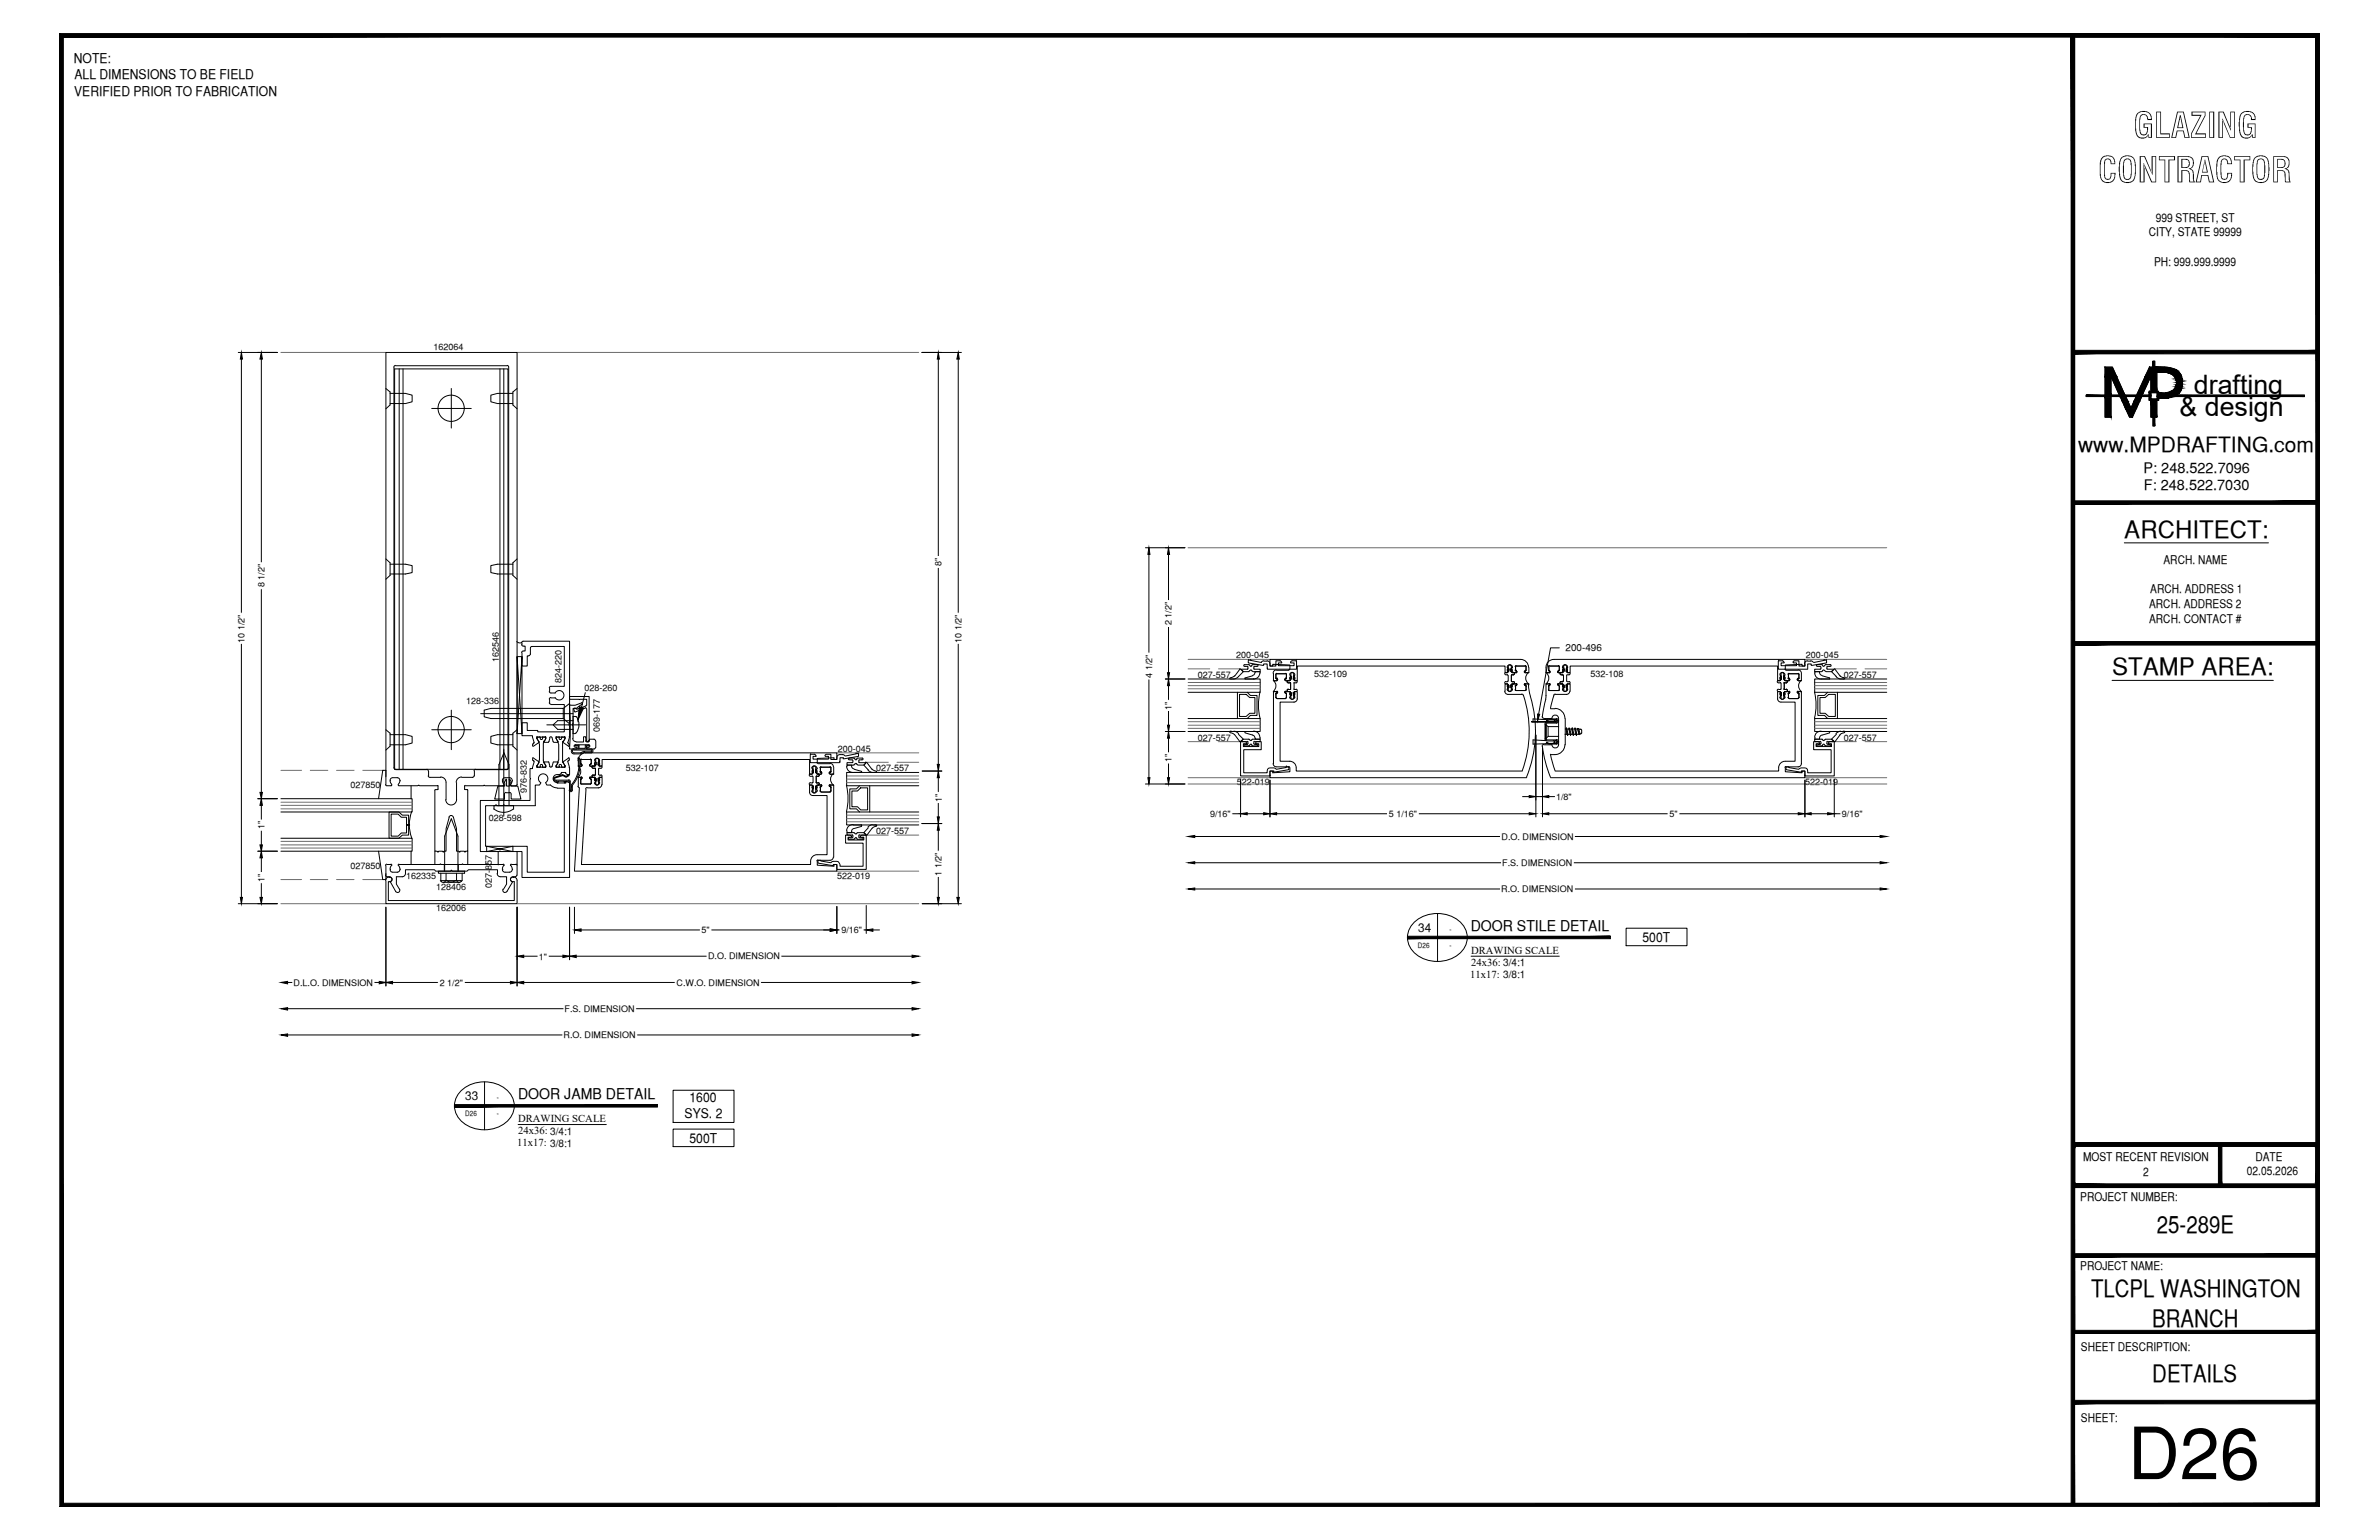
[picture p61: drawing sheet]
<svg xmlns="http://www.w3.org/2000/svg" width="432mm" height="279mm" viewBox="0 0 432 279" stroke-linecap="round" stroke-linejoin="round" font-family="sans-serif">
<defs><g id="words">
<text font-size="13.1" x="386.2" y="268.4">D26</text>
<g font-size="6.3">
<text x="387.2" y="25">GLAZING</text>
<text x="380.8" y="33.1">CONTRACTOR</text>
</g>
<g font-size="4.9">
<text x="398.2" y="71.5">drafting</text>
<text x="395.6" y="75.5">&amp; design</text>
</g>
<g font-size="4.4">
<text x="385.6" y="97.5">ARCHITECT:</text>
<text x="383.3" y="122.5">STAMP AREA:</text>
<text x="391.5" y="223.7">25-289E</text>
<text x="379.5" y="235.4">TLCPL WASHINGTON</text>
<text x="390.7" y="240.7">BRANCH</text>
<text x="390.7" y="250.7">DETAILS</text>
</g>
<text font-size="3.8" x="377.2" y="82">www.MPDRAFTING.com</text>
<g font-size="2.7">
<text x="267" y="168.9">DOOR STILE DETAIL</text>
<text x="94" y="199.5">DOOR JAMB DETAIL</text>
</g>
<g font-size="2.6">
<text x="389.1" y="85.8">P: 248.522.7096</text>
<text x="389.1" y="89">F: 248.522.7030</text>
</g>
<g font-size="2.4">
<text x="13.4" y="11.4">NOTE:</text>
<text x="13.5" y="17.4">VERIFIED PRIOR TO FABRICATION</text>
<text x="13.5" y="14.4">ALL DIMENSIONS TO BE FIELD</text>
<text x="298.1" y="170.9">500T</text>
<text x="124.3" y="202.9">SYS. 2</text>
<text x="125.2" y="199.9">1600</text>
<text x="125.2" y="207.3">500T</text>
</g>
<g font-size="2.2">
<text x="391.3" y="40.2">999 STREET, ST</text>
<text x="390" y="42.9">CITY, STATE 99999</text>
<text x="391" y="48.2">PH: 999.999.9999</text>
<text x="390.3" y="107.6">ARCH. ADDRESS 1</text>
<text x="392.7" y="102.3">ARCH. NAME</text>
<text x="390.1" y="110.3">ARCH. ADDRESS 2</text>
<text x="390.1" y="113">ARCH. CONTACT #</text>
<text x="257.4" y="169">34</text>
<text x="84.5" y="199.6">33</text>
<text x="378.1" y="210.6">MOST RECENT REVISION</text>
<text x="389" y="213.3">2</text>
<text x="407.8" y="213.2">02.05.2026</text>
<text x="409.4" y="210.6">DATE</text>
<text x="377.6" y="217.8">PROJECT NUMBER:</text>
<text x="377.6" y="230.4">PROJECT NAME:</text>
<text x="377.7" y="245.2">SHEET DESCRIPTION:</text>
<text x="377.7" y="257.9">SHEET:</text>
</g>
<g font-size="1.9">
<text x="267" y="173">DRAWING SCALE</text>
<text x="266.8" y="177.4">11x17: 3/8:1</text>
<text x="267" y="175.3">24x36: 3/4:1</text>
<text x="94" y="203.6">DRAWING SCALE</text>
<text x="93.9" y="208">11x17: 3/8:1</text>
<text x="94" y="205.8">24x36: 3/4:1</text>
</g>
<text font-size="1.8" x="284.2" y="118.2">200-496</text>
<g font-size="1.6">
<text x="78.7" y="63.5">162064</text>
<text x="48" y="106.6" transform="rotate(-90 48 106.6)">8 1/2&quot;</text>
<text x="170.9" y="102.7" transform="rotate(-90 170.9 102.7)">8&quot;</text>
<text x="212.7" y="113.4" transform="rotate(-90 212.7 113.4)">2 1/2&quot;</text>
<text x="44.4" y="116.6" transform="rotate(-90 44.4 116.6)">10 1/2&quot;</text>
<text x="174.5" y="116.6" transform="rotate(-90 174.5 116.6)">10 1/2&quot;</text>
<text x="224.3" y="119.4">200-045</text>
<text x="327.8" y="119.4">200-045</text>
<text x="90.6" y="120.1" transform="rotate(-90 90.6 120.1)">162546</text>
<text x="101.9" y="123.9" transform="rotate(-90 101.9 123.9)">824-220</text>
<text x="106.1" y="125.3">028-260</text>
<text x="209.1" y="122.9" transform="rotate(-90 209.1 122.9)">4 1/2&quot;</text>
<text x="217.4" y="122.9">027-557</text>
<text x="238.5" y="122.7">532-109</text>
<text x="288.7" y="122.7">532-108</text>
<text x="334.6" y="122.9">027-557</text>
<text x="84.6" y="127.6">128-336</text>
<text x="212.7" y="128.8" transform="rotate(-90 212.7 128.8)">1&quot;</text>
<text x="108.9" y="132.8" transform="rotate(-90 108.9 132.8)">069-177</text>
<text x="152.1" y="136.4">200-045</text>
<text x="217.4" y="134.4">027-557</text>
<text x="334.6" y="134.4">027-557</text>
<text x="63.6" y="142.9">027850</text>
<text x="95.6" y="144" transform="rotate(-90 95.6 144)">976-832</text>
<text x="113.6" y="140">532-107</text>
<text x="159" y="139.9">027-557</text>
<text x="212.7" y="138.3" transform="rotate(-90 212.7 138.3)">1&quot;</text>
<text x="224.5" y="142.4">522-019</text>
<text x="327.7" y="142.4">522-019</text>
<text x="88.7" y="149">028-598</text>
<text x="170.9" y="145.5" transform="rotate(-90 170.9 145.5)">1&quot;</text>
<text x="219.6" y="148.2">9/16&quot;</text>
<text x="252.1" y="148.2">5 1/16&quot;</text>
<text x="282.4" y="145.1">1/8&quot;</text>
<text x="303" y="148.2">5&quot;</text>
<text x="334.3" y="148.2">9/16&quot;</text>
<text x="48" y="150.5" transform="rotate(-90 48 150.5)">1&quot;</text>
<text x="159" y="151.3">027-557</text>
<text x="272.5" y="152.3">D.O. DIMENSION</text>
<text x="48" y="160" transform="rotate(-90 48 160)">1&quot;</text>
<text x="63.6" y="157.6">027850</text>
<text x="73.7" y="159.5">162335</text>
<text x="79.2" y="161.5">128406</text>
<text x="89.3" y="161.1" transform="rotate(-90 89.3 161.1)">027-857</text>
<text x="152" y="159.4">522-019</text>
<text x="170.9" y="158.9" transform="rotate(-90 170.9 158.9)">1 1/2&quot;</text>
<text x="272.5" y="161.9">R.O. DIMENSION</text>
<text x="272.7" y="157.1">F.S. DIMENSION</text>
<text x="79.2" y="165.3">162006</text>
<text x="127.3" y="169.3">5&quot;</text>
<text x="152.7" y="169.3">9/16&quot;</text>
<text x="53.3" y="178.8">D.L.O. DIMENSION</text>
<text x="79.8" y="178.8">2 1/2&quot;</text>
<text x="97.8" y="174.1">1&quot;</text>
<text x="122.8" y="178.8">C.W.O. DIMENSION</text>
<text x="128.5" y="174.1">D.O. DIMENSION</text>
<text x="102.5" y="183.6">F.S. DIMENSION</text>
<text x="102.3" y="188.3">R.O. DIMENSION</text>
</g>
<g font-size="1.3">
<text x="257.4" y="172">D26</text>
<text x="263.1" y="169">-</text>
<text x="263.1" y="172">-</text>
<text x="84.5" y="202.5">D26</text>
<text x="90.2" y="199.6">-</text>
<text x="90.2" y="202.5">-</text>
</g>
</g></defs>
<!-- layer: LIGHT_1 -->
<g fill="none" stroke="#6c6c6c" stroke-width=".18">
<path d="M51 63.9h19M93.9 63.9h72.9M215.6 99.4h126.9M215.6 119.6h14.9M327.6 119.6h14.9M51 139.8h3.7M56.3 139.8h3.2M61.1 139.8h3.2M65.8 139.8h3.8M151.9 136.6h14.9M157.3 138.3h3.9M162.8 138.3h4"/>
<path d="M215.6 121.3h4M215.6 134.6h4M221.2 121.3h3.9M221.2 134.6h3.9M333 121.3h3.9M333 134.6h3.9M338.5 121.3h4M338.5 134.6h4M51 159.6h3.7M56.3 159.6h3.2M61.1 159.6h3.2M65.8 159.6h3.8"/>
<path d="M151.9 158.1h14.9M157.3 151.5h3.9M162.8 151.5h4M215.6 141.1h14.9M215.6 142.2h126.9M327.6 141.1h14.9M51 164h19M93.9 164h72.9"/>
</g>
<!-- layer: COMPONENTS2 -->
<g fill="none" stroke="#000" stroke-width=".18">
<path d="M226.6 119.8v.5l2.6 .4h.2v-.2h.6v.8M226.6 119.8h.1M226.6 119.8h.4M227 119.8h.1M227.1 119.8l1.9 .4M229.4 119.9l-.5 .2M229.4 120h.6M230 119.9l.4 .3 .1 .2M235.3 120h.1M235.3 119.9h-.9l-.1 .3M235.3 120v1.4h-5.2M322.8 120v1.4h5.3"/>
<path d="M322.8 120h.1M322.8 119.9h.7M323.5 119.9l.3 .3M325.7 119.9l-.3 .3M325.8 119.9h.7v.9h1.1v-.3M328.1 119.9l-.5 .3-.1 .2M328.1 120h.6M328.6 119.9l.5 .2M331 119.8l-1.8 .4M331.1 119.8h.1M331.1 119.8h.4M331.5 119.8h.1"/>
<path d="M331.5 119.8v.5l-2.6 .4h-.2v-.2h-.6v.8M103.9 134a.6 .6 0 0 0 .7 .6M104 131.3l-.1 .2 .1 .2M104 131.8v2.2M104.1 128.7l.2 .3M104.2 129.1h.2M104.4 135.1l-.2 .3 .2 .2M104.5 135.1l2.5 .1v.3l-.3 .1M104.5 128.6h.2M104.6 128.6l-.3-.1-.2 .2M104.7 128.5h-.7v2.8M105.5 127.5l.2 .1-.1 .2"/>
<path d="M105.6 127.5l-1.2 .5h-1l.1 2.3-.1 5.6 1.3-.1v-.2h-.2M105.7 127.8l-1 .7M106.2 128.4l.2 .2M106.2 128.5l-1.7 .7M106.3 134.4l.2 .2M106.4 134.5l-.1-.8h-.4v.9h-1.3M106.4 128.1l-1.6 .6M106.4 134.3l.2 .3 .3-.3M106.4 127.9l-.1 .2M106.5 128.6v5.8M106.5 128v-1.1h-3.1v-.5h3.5v8M106.5 134.6h.3"/>
<path d="M106.6 135.6l-.1 .1 .1 .2M106.9 134.4l-.1 .2M108.1 134.4l-.3-.3h-.8l-.1 .4M108.1 135.6l-.3 .3h-1.1M108.1 134.4v1.2M147.1 136.9v1.5h5.3M147.1 136.9h.1M147.1 136.8h.7M147.8 136.8l.3 .3M148.1 137.2h-.5v.5h2.8v-.5h-.6M150 136.8l-.3 .3M150.1 136.8h.7v1h1.1v-.3"/>
<path d="M152.4 138.3h.1M152.4 136.9l-.4 .3-.1 .2M152.5 136.9h.5M152.9 136.9l.5 .2M155.3 136.8l-1.8 .4M155.4 136.8h.1M155.4 136.7h.4M155.8 136.8h.1M155.8 136.8v.4l-2.6 .5h-.2l.1-.2h-.6v.8M225.2 134.6h1l.1 .3h-.6v.5h2.8v-.5h-.6l.1-.3h.9v1.4h-3.2v4.2h4.3a.63 .63 0 0 1 .5-.9h.7l.4 .3 2.3-.5v.5l-2.6 .5h-.2l.1-.2h-.7v.9h-5.3zM230.1 121.3h.1M232.6 120.2l-.1-.3h-.9v.9h-1.1v-.3"/>
<path d="M232.7 120.2l-.7 .1v.5h2.9v-.5l-.6-.1M233.5 139.1h.1M323.8 120.2l-.5 .1v.5h2.8v-.5l-.6-.1M324.2 139.1h.5v.2l1.8 .3a1.24 1.24 0 0 1 1.5 0l.1 .6h4.3v-4.2h-3.2v-1.4h.7l.4 .2v.1h-.7v.5h2.8v-.5h-.5v-.1l.3-.2h.7v6.2h-5.3v-.9h-.6v.2h-.2l-2.6-.5zM70 158.8l.3 .3M70 157v1.8M70.2 156.8l-.2 .2M70.2 156.8h.8M70.3 159.1h.4M70.6 159.1a.48 .48 0 0 1 .5 .4 .48 .48 0 0 1-.3 .5M70.8 157.8l.2 .4h.3M70.9 157.7v.1"/>
<path d="M71 156.8l.1 .2-.3 .6M71.3 158.2h.8M72.4 156.8l-.1 .2 .3 .6M72.5 156.8h7.3l.1-.1 .2 .1h3.7l.1-.1 .2 .1h7.3M72.6 157.8l-.1 .2-.4 .2M72.6 157.7v.1M73.6 158.5v-.7h5.3l.2 .3h2.7l.1-.2 .2 .2h2.7l.2-.3h5.3v.7M73.6 158.5a.6 .6 0 0 1-.6 .6h-1.1v1.3l.6 1M80.6 156.8v1.3M83.2 156.8v1.3M90.2 158.5a.6 .6 0 0 0 .6 .6M90.9 159.1h1v1.3l-.5 1"/>
<path d="M91.2 157.8l.2 .4h.3M91.2 157.7v.1M91.3 156.8l.2 .1v.2M91.4 157l-.2 .6M91.7 158.2h.8M92.8 156.8l-.2 .2 .4 .6M92.8 156.8h.9M93 157.8l-.3 .4h-.2M93 157.7v.1M93.1 159.1a.48 .48 0 0 0-.4 .4 .48 .48 0 0 0 .3 .5M93.6 156.8l.3 .2M93.8 158.8l-.2 .2-.4 .1"/>
<path d="M93.9 157v1.8M148.5 156.1h.5v.1l1.8 .3a1.21 1.21 0 0 1 1.3-.2l.4 .5v.4h4.2v-4.2h-3.2v-1.5h.7l.4 .3v.1h-.7v.5h2.9v-.5h-.7v-.1l.4-.3h.7v6.2h-5.3v-.9h-.6v.2h-.2l-2.6-.4zM230.5 140.8h.1M327.6 140.8h.1M70.9 160l.9 1.7a.41 .41 0 0 0 .6 .2 .41 .41 0 0 0 .1-.6M93 160l-1 1.7a.41 .41 0 0 1-.5 .2 .41 .41 0 0 1-.2-.6"/>
</g>
<!-- layer: COMPONENTS -->
<g fill="none" stroke="#000" stroke-width=".18">
<path d="M71.5 66.6v72.7l.3 .3M71.8 66.3l-.3 .3M71.8 66.4h20.3M92 66.3l.3 .3M92.3 66.6v72.7l-.3 .3M94.7 116.9l.3 .3M94.7 118.4v2.4h1v-1.8h.3M94.7 116.6v.4M95 116.3l-.3 .3M95 118.1l-.3 .3M95 116.3h8.4v15.1l-.1 .1 .1 .2v2M95 117.2h.3v.9h-.3"/>
<path d="M96.3 118.6l-.3 .3M96.3 117.6v1.1M96.6 117.3l-.3 .3M96.6 117.3h5.8v7.2h-2.4M282 119.6a1.43 1.43 0 0 0-1.4 1.5M282.1 119.6h45.5v1.2h-.5v-.3l-3.1 .1v.8M71.8 139.6h5.7M77.4 139.6l.3 .3M77.8 139.9v.9M86.1 139.9v.9M86.3 139.6l-.3 .3M86.4 139.6h5.7"/>
<path d="M96.6 137.7l.1 .2M96.6 133.7l.4 1M96.7 139.2l-.1 .2h-.4v1.8l.1 .1-.1 .1v3.8h-9v9.3h3.4l.1-.1 .2 .1h3.8v4.7h8.7v-17.2l-.7-.3v.3h-1.5M96.7 137.9l.1 .1M96.8 135l-.2 .3 .2 .1M96.8 138h.1M96.8 137.5l-.2 .1M96.8 137.5l1.1 .7M96.9 138.1v.1M96.9 134.7v.1M96.9 134.9h-.1M97 138.2l-.4 1.1"/>
<path d="M97.4 139.1l1.6 .1M97.5 133.8l.3 .8M97.5 133.7l-.1 .1M97.5 133.7h1.5M97.8 134.5v.2l-1 .7M97.8 138.4l-.3 .7M97.8 138.2v.2M98.8 134.4l-.1 .1 .1 .1M98.8 134.7h.8M99 133.7l.1 .1M99.1 133.8l-.3 .7M99.1 139.1l-.1 .1"/>
<path d="M99.6 138.3h-.9l.4 .8M99.6 138.4l.2 .7M99.7 125.4l.3 .3M99.7 127.5l.3 .3M99.8 124.8v.7M99.8 126.9v.6M99.8 139l.2 .2 .2-.2M99.8 133.8l.2-.1 .2 .1M99.8 133.9l-.3 .7M100 124.5l-.3 .3M100 126.6l-.3 .2M100 127.8h2.4v5h-4.8v-.3h-1.9v-1.4h-1v2.4h1.9v.1"/>
<path d="M100 125.7h.8M100 126.6h.8M100.2 133.9l.2 .7M100.4 138.4l-.2 .7M100.4 134.5l.1 .1M100.5 134.7h.7M100.8 125.7a.86 .86 0 0 1 1.3-.2 .86 .86 0 0 1 0 1.3 .86 .86 0 0 1-1.3-.2M100.9 139.1l1.6 .1M101 133.8l.2 .7M101 133.7l-.1 .1M101 133.7h1.5M101.2 134.4l.1 .1-.1 .1"/>
<path d="M101.2 138.2l.1 .1-.1 .1M101.2 138.4l-.2 .7M101.2 138.2l-.8 .1M102.2 138.2v.2M102.2 134.7l1 .7M102.2 134.5v.2M102.2 138.4l.4 .7M102.5 133.7l.1 .1M102.6 133.8l-.4 .8M102.6 139.1l-.1 .1M103.1 134.7v.1M103.1 138.1l.3 1.2"/>
<path d="M103.1 134.9l.1 .1M103.2 137.5l.1 .1M103.2 137.5l-1 .7M103.2 137.9l-.1 .1M103.3 139.2v.1M103.3 135.3l-.1 .1M103.3 135l.1 .3M103.3 133.6v.1M103.4 139.3v1.2h-.5M103.4 137.7l-.1 .2M103.4 133.7l-.3 1M104.9 139a1.3 1.3 0 0 1 0 2"/>
<path d="M105 138v1h.5h-.5M105.3 138.5l.4 .3-.2 .2M105.4 137.9v.7M105.5 137.7l-.2 .2M105.5 138.7h.1M105.5 137.8h1.7M106.3 136.6a1.43 1.43 0 0 0-1.4 1.4M106.4 136.6h45.5v1.2h-.5v-.3l-3.1 .1v.8M107.2 137.7l.1 .2M107.2 138.7h.1M107.2 139h.7M107.3 138.5l-.3 .3 .2 .2"/>
<path d="M107.3 137.9v.7M107.7 138.9l-.2 .1v.3l.6 .2M107.9 137.9a.48 .48 0 0 1 .5-.4 .48 .48 0 0 1 .4 .4M107.9 138.6l.1 .1 .1-.1M107.9 137.9v.2h.2l-.2 .7h.2l-.2 .2h-.7M108 138.3l-.1 .2M108.1 138.3h.1M108.1 137.9a.29 .29 0 0 1 .3-.3 .29 .29 0 0 1 .2 .3M108.1 138.1l.1 .2M108.1 138.4h.1M108.1 138.4l.1-.1v.3M108.1 139.5v1"/>
<path d="M108.1 138.7v.1M108.1 138.8l-.2 .2M108.1 137.9v.2M108.2 138.3v.4M108.5 138.7v.1M108.6 138.8l.2 .2M108.6 138.3v.4M108.6 138.1v.2M108.6 137.9v.2M108.6 139.5v1M108.7 138.3h.1M108.7 138.3l.1 .2"/>
<path d="M108.7 138.4l-.1-.1v.4h.1l.1-.1M108.7 138.4h.1M108.7 139h.1M108.7 139.4l-.1 .1M108.8 139.4h.3M108.8 137.9v.2h-.1l.1 .7h-.1l.2 .2h.4v-1.2h37.6v2.7h.4l.2-.2v-.8h-.1v-.2M108.8 139h.3M109.1 138.9l.2 .3-.2 .2M147.3 139.3a.48 .48 0 0 1 .5-.4 .48 .48 0 0 1 .5 .4M147.5 139.7l-.1 .2M147.5 139.8h.1M147.5 139.5l.1 .2"/>
<path d="M147.5 139.3a.29 .29 0 0 1 .3-.3 .29 .29 0 0 1 .3 .3v.2M147.5 139.8l.1-.1v.3M147.6 139.3v.2M147.6 140v.1M147.6 140h.1M147.6 139.7v.4M148 139.7v.4M148.1 139.5l-.1 .2M148.1 139.8h.1M148.1 139.8l-.1-.1 .1 .4M148.2 139.7l.1 .2M148.3 138.3l.1 .2"/>
<path d="M148.3 139.3v.2h-.1v.8l.2 .2h.6h-.7M148.5 138.6h2.2M148.8 140l.2 .1M148.9 139.3v.7M149 139.1l-.2 .2M149 139.2h1.7M150.7 139.1l.1 .2v.7M150.7 138.5a.6 .6 0 0 1 .6 .6M150.8 140l-.1 .1M151.3 139.1v1.4h-.6h.6M231.1 138.5a.6 .6 0 0 0 .6 .6h2.2M231.1 123.4a1.3 1.3 0 0 1 0 2"/>
<path d="M231.1 122.2v1.3h.7h-.7M231.1 125.5h.7h-.7v13.1M231.6 126.5l.1 .2M231.6 123l.1 .2M231.6 125.9h.1M231.6 122.4v.7M231.6 125.9v.7M231.7 121.5a.6 .6 0 0 0-.6 .6M231.7 121.6h2.2M231.7 122.2l-.1 .1M231.7 123.1l.2 .2-.2 .1M231.7 125.4l.2 .2-.3 .3"/>
<path d="M231.8 123.2h.1M231.8 125.8h.1M231.8 126.7h1.6M231.8 122.2h1.6M233.3 125.4l-.1 .2 .3 .3M233.3 123.1l-.1 .2 .1 .1M233.3 122.2l.2 .1M233.4 125.8h.1M233.4 123.2h.1M233.5 126.5l-.2 .2M233.5 123l-.2 .2M233.5 122.4v.7"/>
<path d="M233.5 125.9v.7M233.8 125l-.2 .3 .2 .2M233.8 123.4l-.2 .3 .2 .2M233.9 125.1h.3M233.9 123.9h.3M233.9 139.1l.2 .1M234.1 121.4l-.2 .1M234.1 122.3a.48 .48 0 0 1 .4-.3 .48 .48 0 0 1 .5 .3M234.1 126.5a.48 .48 0 0 0 .4 .4 .48 .48 0 0 0 .5-.4M234.1 125.5h.1M234.1 138.1a1.33 1.33 0 0 1 1.2 1.8h41M234.1 125.9l.1 .2"/>
<path d="M234.1 122.4v.2h.2l-.2 .7h.2l-.2 .2h-.7h.7M234.1 139.3v.7l-3.1 .2v-.3h-.5v1.2h46.6M234.1 125.5h-.7h.7l.2 .2h-.2v.4l.2 .1-.2 .4M234.1 125.8l.1-.1 .1 .1M234.2 123.8l.1 .1M234.2 123.4h-.1M234.2 125.5l.1 .2M234.2 122.8l-.1 .2M234.2 122.8h.1M234.3 124l-.1 1.1M234.3 122.3a.29 .29 0 0 1 .2-.3 .29 .29 0 0 1 .3 .3M234.3 122.5v.2"/>
<path d="M234.3 126.1h.1M234.3 122.8h.1M234.3 122.8l.1-.1-.1 .5h-.1l-.1-.2M234.3 125.6v.1M234.3 123.2h.1M234.3 122.4v.2M234.3 125.9h.1M234.3 126.4v.2M234.3 123.3l-.1 .1M234.3 126h.1M234.3 126.1v.2M234.4 125.9h.1"/>
<path d="M234.4 126v.2l-.1-.1M234.4 126h.1M234.4 122.7v.5M234.4 125.7v.5M234.7 123.2h.1M234.7 125.6v.1M234.7 126.1l.1 .2M234.8 125.9h.1M234.8 126h.1M234.8 126v.2l.1-.1M234.8 123h.1M234.8 123.3l.1 .1"/>
<path d="M234.8 122.7v.5M234.8 125.7v.5M234.8 123.1l.1 .1v-.1M234.8 125l.1 .1M234.8 122.5l-.1 .2M234.8 126.4v.2a.29 .29 0 0 1-.3 .3 .29 .29 0 0 1-.2-.3M234.8 122.4v.2M234.8 123v.1M234.8 122.8h.1M234.8 122.8l.1 .2M234.9 126.1h.1M234.9 122.8h.1"/>
<path d="M234.9 122.8l-.1-.1v.3M234.9 124v1M234.9 123.4h.1M234.9 123.8l-.1 .1M234.9 125.9l-.1 .2M234.9 125.8v-.1l-.1 .1M234.9 125.1h.4M234.9 123.9h.4M234.9 125.5l-.1 .2M235 126.6v-.2h-.1l.1-.7h-.1l.2-.2h.4v1.3M235 123.5h.3M235 123v.1"/>
<path d="M235 125.9h.1M235.2 125l.3 .3-.3 .2M235.2 123.4l.3 .3-.3 .2M235.3 125.5h-.4M235.5 126.8a.6 .6 0 0 1-.6 .6h-2.6v10.7h1.8M273.1 125.4a.6 .6 0 0 0 .6 .6M273.3 123.6l-.1 .1v.3h.3M273.3 122h-.1v.4h.4M273.4 123.7h.2M273.4 122h.2M273.6 121v.2h.1v.7l-.2 .1h-.3v-1.2h-37.7v2.7h-.4l-.2-.2h.1v-.4l-.1-.2 .1-.3M273.6 124.4l.1-.1v.1"/>
<path d="M273.6 124.5l.1 .2M273.6 120.9a.48 .48 0 0 1 .4-.3 .48 .48 0 0 1 .5 .3M273.6 122.4l.1 .1M273.6 122h-.1M273.6 124.1l.2 .1M273.6 121.6v.1M273.6 124.4v.1M273.7 121.4l-.1 .2M273.7 123.5l-.1 .1M273.7 121.4l.2-.1-.1 .3M273.7 124.7h.1M273.7 121.4h.1"/>
<path d="M273.7 121.7v.1l-.1-.1M273.7 121.1l.1 .2M273.7 120.9a.29 .29 0 0 1 .3-.3 .29 .29 0 0 1 .3 .3M273.7 125a.31 .31 0 0 0 .3 .4 .31 .31 0 0 0 .3-.4M273.7 121v.2M273.7 122.6v1M273.7 126h2.5M273.8 121.6l-.2 .4M273.8 124.4l.1 .4-.2-.1M273.8 121.6h.1M273.8 124.7l-.1 .2M273.9 124.5h.1"/>
<path d="M273.9 121.6h.1M273.9 121.3v.5M273.9 124.3v.5M274.2 121.8h.1M274.2 124.5h.1M274.2 121.6h.1M274.2 124.2v.1M274.2 124.7l.1 .2M274.3 124.6v.1M274.3 124.6h.1M274.3 124.3v.5M274.3 121.9l.1 .1"/>
<path d="M274.3 121.7v.1l.1-.1M274.3 121.4h.1M274.3 124.7h.1M274.3 121.1v.7M274.3 122.6l.1 1M274.3 121.4v.3M274.3 121v.2M274.3 121.4l.1 .2M274.4 122h.1M274.4 124.5l-.1 .2M274.4 124.5l-.1-.2v.3M274.4 123.7h.3"/>
<path d="M274.4 124.1l-.1 .2M274.4 121.6v.1M274.5 124h-.1M274.5 125.1a.48 .48 0 0 1-.5 .4 .48 .48 0 0 1-.4-.5h.1v-.7l-.2-.2h-.3v1.3M274.5 121v.2h-.1v.7l.2 .1h.6h-.7M274.5 124.1h.7h-.6l-.2 .2v.7h.1v.2M274.7 123.6l.2 .3-.2 .2M274.7 122l.2 .2-.2 .2M274.7 122.4l-.4 .1M275 125.1l.2 .2M275 121.6l.3 .3-.1 .1M275.1 121v.6"/>
<path d="M275.1 124.5v.7M275.2 124l.1 .2-.3 .3M275.2 120.8l-.2 .1M275.2 124.4h.1M275.2 121.8h.1M275.2 120.8h1.7M276.2 125.9l.2 .1a20 20 0 0 1-.1 13.8M276.8 120.8l.2 .1M276.8 124l-.1 .2 .3 .3M276.9 121.8h.1M276.9 124.4h.1M276.9 122h.6"/>
<path d="M277 124.5l-.1 .7-1.7 .1M277 124.5h.1M277 121v.6M277 121.6l-.3 .3 .1 .1M277.4 122a1.3 1.3 0 0 0 0 2M277.4 121.1a1.43 1.43 0 0 0-1.4-1.5h-45.5v1.2h.5v-.3l3.1 .1v.8M277.4 124.2l.4 2.1M277.5 121.1v.9h-.6M277.5 124.1h-.6h.6v.2M277.8 126.3a22 22 0 0 1-.7 14.7M280.2 135.1l-.2 .1a18.7 18.7 0 0 0 1.4 5.8M280.2 130.4h1.5"/>
<path d="M280.2 135.1h1.5M280.6 126.8l-.7 3.3 .3 .2M280.6 126.2l-.1 .7M280.6 121.1v.9h.6h-.6M280.6 124.1h.6h-.6v2.1M280.6 122a1.3 1.3 0 0 1 0 2M281.1 125.1l.1 .2M281.1 121.6l.3 .3-.2 .1M281.1 124.5h.1M281.1 121v.6M281.1 124.5v.7M281.2 120.8l-.1 .1"/>
<path d="M281.2 124l.2 .2-.3 .3M281.2 121.8h.1M281.2 124.4h.1M281.2 120.8h1.7M281.4 136.8l.8 3M281.4 128.6h.9M281.7 130.3a.6 .6 0 0 1 .6-.6 .6 .6 0 0 1 .6 .6M282 126.1l-.6 2.4M282.2 128.5a1.81 1.81 0 0 1 1.8 1.8M282.3 125.9l-.3 .2M282.3 126h2.1M282.9 124l-.2 .2 .3 .3v.7l-1.8 .1"/>
<path d="M282.9 120.8l.1 .1M282.9 135.1a.6 .6 0 0 1-.6 .6 .6 .6 0 0 1-.6-.6M282.9 124.4h.1M282.9 121.8h.1M282.9 122h.7M282.9 130.4v4.7M283 121.6l-.3 .3 .2 .1M283 121v.6M283.4 123.6l-.3 .3 .3 .2M283.4 122l-.3 .2 .3 .2M283.4 123.7h.3M283.4 122.4h.3"/>
<path d="M283.6 124l.2 .2M283.6 121v.2h.1v.7l-.2 .1h-.6M283.6 124.1h-.7h.6l.2 .2v.5a.45 .45 0 0 0 .2 .7 .45 .45 0 0 0 .6-.4M283.6 124.4l.1-.1 .1 .1M283.6 124.5l.1 .2M283.6 120.9a.48 .48 0 0 1 .5-.3 .48 .48 0 0 1 .4 .3M283.6 122.4l.1 .1M283.6 122h.1M283.7 121.6v.1M283.7 124.4v.1M283.7 121.4l-.1 .2M283.7 123.5l-.1 .1"/>
<path d="M283.8 124.7h.1M283.8 121.4h.1M283.8 121.7l-.1 .1-.1-.1M283.8 120.9a.29 .29 0 0 1 .3-.3 .29 .29 0 0 1 .3 .3M283.8 121.1l.1 .2M283.8 121.4l.1-.1v.2l-.2 .5M283.8 122.6v1M283.8 124.4v.2M283.8 124.6l.1 .2-.1-.1M283.8 124.6h.1M283.8 121v.2M283.8 125v.2"/>
<path d="M283.9 124.7l-.1 .2M283.9 124.5h.1M283.9 121.6h.1M283.9 121.3v.5M283.9 124.3v.5M284 135.1a1.81 1.81 0 0 1-1.8 1.8h-.8M284.1 130.4v4.7M284.2 121.8h.1M284.3 124.2l-.1 .1M284.3 124.7l.1 .2M284.3 124.5h.1M284.3 121.9l.2 .1"/>
<path d="M284.3 124.3v.5M284.3 121.7l.1 .1 .1-.1M284.4 122.6v1M284.4 121.1l-.1 .7M284.4 125v.1a.29 .29 0 0 1-.3 .3 .29 .29 0 0 1-.3-.3M284.4 121.4l-.1 .3M284.4 121v.2M284.4 121.4h.1M284.4 124.7h.1M284.4 121.4l.1 .2M284.4 122h.1M284.5 124.5l-.1 .2"/>
<path d="M284.5 124.5l-.1-.2h-.1l.1 .4M284.5 123.7h.3M284.5 121.6v.1M284.5 124l-.2 .3M284.5 121v.2h-.1v.7l.2 .1h.4v-1.2h37.6v2.7h.4l.2-.2h-.1v-.4l.1-.2-.1-.3M284.5 125.2v-.2h-.1v-.7l.2-.2h.4v1.3M284.5 122h.3M284.8 123.6l.1 .1v.3l-.4 .1M284.8 122h.1v.4l-.5 .1M284.9 125.4a.6 .6 0 0 1-.6 .6M322.6 126.8a.6 .6 0 0 0 .6 .6h2.6v10.7h-1.8M322.8 125l-.2 .3 .2 .2"/>
<path d="M322.8 123.4l-.2 .3 .2 .2M322.8 125.5h.3M322.8 125.1h.4M322.8 123.9h.4M322.8 123.5h.3M323 122.3a.48 .48 0 0 1 .5-.3 .48 .48 0 0 1 .5 .3M323 126.5a.48 .48 0 0 0 .5 .4 .48 .48 0 0 0 .5-.4M323.1 126.6v-.2h.1l-.1-.7h.1l-.2-.2h-.4v1.3M323.1 125.8l.1-.1 .1 .1M323.1 125.9l.1 .2M323.1 123.8l.1 .1M323.1 123.4h.1"/>
<path d="M323.2 125.5l.1 .2M323.2 123v.1M323.2 125.9h.1M323.2 122.8l-.1 .2M323.2 122.8h.1M323.2 122.5l.1 .2M323.2 122.3a.29 .29 0 0 1 .3-.3 .29 .29 0 0 1 .3 .3M323.2 126.1h.1M323.2 122.8l.1-.1v.4M323.2 125l-.1 .1M323.3 123.1l-.1 .1-.1-.1M323.3 122.4v.2"/>
<path d="M323.3 124v1M323.3 126.4v.2M323.3 126.1l-.1 .2M323.3 125.6v.1M323.3 123.2h.1M323.3 125.9h.1M323.3 126h.1M323.3 126v.2l-.1-.1M323.3 123.3l-.1 .1M323.3 122.7v.5M323.3 125.7v.5M323.7 126.1l.1 .2"/>
<path d="M323.7 123.2h.1M323.7 126v.2l.1-.1M323.7 125.9h.1M323.7 122.7v.5M323.7 125.7v.5M323.7 123.1l.1 .1 .1-.1M323.8 125.6l-.1 .1M323.8 122.5l-.1 .2M323.8 123.3l.1 .1M323.8 126.4v.2a.29 .29 0 0 1-.3 .3 .29 .29 0 0 1-.3-.3M323.8 126h.1M323.8 125.9h.1"/>
<path d="M323.8 123v.1M323.8 122.4v.2M323.8 125l.4 .1M323.8 122.8h.1M323.8 126.1h.1M323.8 122.8l-.1-.1v.3M323.8 124v1M323.9 122.8l.1 .2M323.9 123.8l-.1 .1M323.9 125.8l-.1-.1-.1 .1M323.9 125.5l-.1 .2M323.9 125.5h.1"/>
<path d="M324 125.9l-.1 .2M324 122.4v.2h-.2l.2 .7h-.2l.2 .2h.7h-.7M324 125.5h.7h-.7l-.2 .2h.2v.4l-.2 .1 .2 .4M324 123v.1M324 121.4l.1 .1M324 138.1a1.33 1.33 0 0 0-1.2 1.8h-40.5M324 139.3v.7l3.1 .2v-.3h.5v1.2h-46.2M324.1 139.1l-.1 .1M324.2 121.6h2.2M324.2 139.1h2.2M324.2 125l.2 .3-.2 .2M324.2 123.4l.2 .1v.3l-.5 .1"/>
<path d="M324.5 126.5l.2 .2M324.5 123l.2 .2M324.6 122.4v.7M324.6 125.9v.7M324.7 125.4l.2 .2-.4 .3M324.7 123.1l.2 .2-.2 .1M324.7 122.2l-.2 .1M324.7 125.8h.1M324.7 123.2h.1M324.7 126.7h1.7M324.7 122.2h1.7M326.4 122.2l.1 .1"/>
<path d="M326.4 123.1l-.2 .2 .2 .1M326.4 125.4l-.2 .2 .3 .3M326.4 121.5a.6 .6 0 0 1 .6 .7v1.3h-.6h.6M326.4 123.2h.1M326.4 125.8h.1M326.5 126.5l-.1 .2M326.5 123l-.1 .2M326.5 125.9h.1M326.5 122.4v.7M326.5 125.9v.7M326.9 123.4a1.3 1.3 0 0 0 0 2M327 138.5a.6 .6 0 0 1-.6 .6"/>
<path d="M327 125.5h-.6h.6v13.1M70 142.3l.2 .3M70 159.8v4.2h23.9v-4.2M70 142.4v-78.5h23.9v78.4l-.3 .3M70.2 142.6h.8M70.6 159.1a.6 .6 0 0 0-.6 .6M70.6 159.2h.2M70.8 159.1a.41 .41 0 0 1 .4 .4 .41 .41 0 0 1-.4 .5h-.3v3.4h22.8v-3.4h-.2M70.8 141.6l.3 .6M70.9 141.6v.1M71.1 142.3v.2l-.1 .1M71.3 141.1l-.4 .2-.1 .3"/>
<path d="M71.3 141.1h.8M72.1 141.1l.2 .1 .3 .4M72.3 142.3v.2l.1 .1M72.5 142.6h3.3l.2-.2 .1 .2h3.3M72.6 141.6l-.3 .6M72.6 141.6v.1M77.7 140.7l.3 .3M78 141h2M78.9 143.4v11h.4l.2 .2 .1-.2h.7l.2 .2 .1-.2h.4v-4l.5-2.1M79.4 142.5l.1 .1M79.4 143.3l-.5 .1M79.5 142.6v.6"/>
<path d="M79.5 143.2l-.1 .1M80 141a.98 .98 0 0 1 1 1M80.9 145.1a.98 .98 0 0 0 1 .9 .98 .98 0 0 0 1-.9M81 142v3.1M81.5 148.3a.41 .41 0 0 1 .4-.3 .41 .41 0 0 1 .4 .3M82.9 142v3.1M83.8 141a.98 .98 0 0 0-1 1M83.8 141h2M84.3 143.2l.5 .1M84.3 142.6v.6M84.4 142.5l-.1 .1M84.5 142.6h3.3l.1-.2 .1 .2h3.4"/>
<path d="M84.8 143.3l.1 .1M84.9 143.4v11h-.4l-.1 .2-.1-.2h-.7l-.2 .2-.2-.2h-.3v-4l-.6-2.1M86 140.7l-.2 .3M91.2 141.6l.2 .6M91.2 141.6v.1M91.5 142.3v.2l-.2 .1M91.7 141.1l-.4 .2-.1 .3M91.7 141.1h.8M92.5 141.1l.2 .1 .3 .4M92.7 142.3v.2l.1 .1M92.8 142.6h.9M93 141.6l-.3 .6"/>
<path d="M93 141.6v.1M93.1 159.1a.41 .41 0 0 0-.5 .4 .41 .41 0 0 0 .5 .5M93.1 159.2h.2M93.2 159.1a.6 .6 0 0 1 .7 .6M98.2 142a.86 .86 0 0 1-.3-1.3 .86 .86 0 0 1 1.3 0 .86 .86 0 0 1-.2 1.3M98.2 142l-.3 .4h-.7v3.8h-5.6l-.2-.2-.1 .2h-1.1l-.2-.2-.1 .2h-1.8v7.3h7.6v4.7h6.7v-15.2h-1.2M99.1 142l.2 .4h.6M99.9 142.4a1.68 1.68 0 0 0 1.2 .5M101.7 140.5a.98 .98 0 0 0-1.2 .5 .73 .73 0 0 0 .6 1M101.9 140.2l-.3 .3M101.9 140.3v-.2h.8v.3l.2 .1M104.9 142.7l.2 .2"/>
<path d="M105 141h.5h-.5v1.7M105.2 142.9l-.9 15.2h47.6v-1.3h-.5v.4l-3.1-.2v-.8M105.3 142.1l.2 .1M105.4 141.5h.1M105.4 141.5v.6M105.5 141l.2 .1-.4 .3M105.5 141.4h.1M106.4 143.2l-.9 13.6h41.6v-.5M106.6 142.9l-.3 .2M107.2 141l-.2 .1 .3 .3M107.2 141.4h.1M107.3 142.1l-.1 .1h-1.7"/>
<path d="M107.3 141.5v.6M107.7 140.6l-.3 .2 .3 .2M107.7 140.7h.3M107.9 141.4l.1 .2M107.9 142.1a.48 .48 0 0 0 .5 .3 .48 .48 0 0 0 .4-.3M107.9 141h.1M107.9 141h-.7h.7l.2 .2h-.2v.4l.2 .1-.2 .4M107.9 141.4v.1M108 141.3v-.1l.1 .1M108 141l.1 .3M108.1 141.6h.1M108.1 140.5l-.1 .1"/>
<path d="M108.1 141.7h.1M108.1 141.4v.1M108.1 141.5h.1M108.1 141.9v.3M108.2 141.7l-.1 .2M108.2 141.5v.2h-.1M108.2 141.5h.1M108.2 141.3v.4M108.5 141.2v.1M108.6 141.4v.3h.1M108.6 141.5h.1M108.6 140.5l.1 .1"/>
<path d="M108.6 141.9v.2a.29 .29 0 0 1-.2 .3 .29 .29 0 0 1-.3-.3M108.7 141.6h.1M108.7 141.7h.1M108.8 141.4l-.1 .2M108.8 141.3h-.2v.6M108.8 140.7h.3M108.8 141l-.2 .2M108.8 141.4v.1M108.8 141h-.1M108.8 142.1v-.2h-.1l.1-.7h-.1l.2-.2h.4v1.4M108.8 141h.3M109.1 140.6l.2 .2-.2 .2"/>
<path d="M109.2 142.3a.6 .6 0 0 1-.6 .6h-2M147.1 142l-.2 .1v.3h.5M147.1 140.4l-.2 .1v.3h.5M147.1 140.5h.3M147.3 143.5a.48 .48 0 0 0 .5 .4 .48 .48 0 0 0 .5-.4M147.4 142.4v.1M147.4 143.6v-.3h.1v-.7l-.2-.2h-.4v1.4a.6 .6 0 0 0 .6 .5h2.6v10.8h-1.8M147.4 142.8l.1-.1 .1 .1M147.4 142.8l.1 .2M147.4 140.8l.1 .1M147.4 140.4h.1M147.4 142.5l.2 .1"/>
<path d="M147.4 140v.1M147.4 142.8v.1M147.5 143h.1M147.5 143.5a.29 .29 0 0 0 .3 .3 .29 .29 0 0 0 .3-.3M147.5 143.1h.1M147.5 142h-.4M147.6 140l-.1 .1h-.1M147.6 143.1h.1M147.6 140.9v1.1M147.6 143.3v.3M147.6 143.1l-.1 .2M147.6 142.6v.5"/>
<path d="M147.6 142.8v.1M147.6 142.9h.1M147.6 142.9v.2M147.6 140.2l-.2 .2M147.6 140.1v.1M148 143.1l.1 .5M148 142.9h.1M148 140h.1M148 140.1v.1M148 142.6v.5M148.1 140.2l.1 .2M148.1 142.9h.1"/>
<path d="M148.1 142.9l.1-.2 .1 .2M148.1 142.9l-.1 .2h.1M148.1 140l.2 .1M148.1 143h.1M148.1 142h.1M148.1 143.1h.1M148.2 140.8l-.1 1.2M148.3 142.8l-.1 .2M148.3 142h.2M148.3 142.5l-.2 .1M148.3 142.4l-.1 .1M148.3 155.1a1.17 1.17 0 0 0-1.2 1.1"/>
<path d="M148.3 142.4h.7h-.6l-.2 .2v.7h.1v.3M148.4 156l-.1 .2M148.5 156.1h2.2M148.5 142l.2 .2-.2 .2M148.5 140.4l.2 .1v.3h-.4M148.8 143.5l.2 .1M148.9 142.9v.6M149 142.4l.2 .1-.4 .3M149 140.1l.2 .1-.2 .2M149 142.7h.1M149 140.1h.1M149 143.7h1.7"/>
<path d="M150.7 140.1l-.2 .1 .2 .2M150.7 142.4l-.2 .1 .3 .3M150.7 140.1h.1M150.7 142.7h.1M150.8 142.9h.1M150.8 142.9v.6M150.8 143.5l-.1 .1M151.2 140.4a1.3 1.3 0 0 0 0 2M151.3 155.5a.6 .6 0 0 1-.6 .6M151.3 142.4h-.6h.6v13.1"/>
</g>
<!-- layer: GASKETS -->
<g fill="none" stroke="#000" stroke-width=".18">
<path d="M153.7 139a1.11 1.11 0 0 0 1.1 1.1M154.1 137.5l-.1 .3h.2M154.2 137.5h.8M154.3 137.9h.4M154.6 138.9l.2 .5 .2 .1M154.6 138.9v-.1h-.9v.3M154.7 137.9v.1M154.7 138.4h-1v.4h1.3M154.7 138.3v.1M154.8 138v.3M155 137.5l.1 .2M155.1 139.6l1.3 .4"/>
<path d="M155.1 138.6l-.1 .1M155.2 138.6l.2-.1 .3 .2M155.9 138.3l1.2 .1M155.9 138v.3M156.3 140v.1M156.4 137.9l-.5 .1M156.5 137.5l.1 .3h-.2M156.5 137.5h-.8l-.3 .4-.2-.2M157.1 138.5l-.3 .3h-1.1M157.1 138.4h.1M157.2 138.3h.1M157.2 138.4l-.4 .4 .8 .9"/>
<path d="M157.4 138.4l.9 1.2M157.5 139.7l.4 .3 .5 .1M158.3 139.5l.7 .4M159 140l.1 .1h-.3M223.2 132.7l.1 .2M223.3 123l-.1 .2h.3M223.3 133l.8 .3M223.5 132.7h-.3M223.5 132.7h.5M224 132.7l.4 .1 .4 .3M224.1 122.6l-.8 .3M224.1 133.3l.9 1.3"/>
<path d="M224.8 133.2l.9 .9-.5 .5-.2-.1M224.8 122.7l-.6 .4-.7 .1M225 121.4l-.9 1.3M225.1 121.4h-.1M225.2 121.4l.5 .5-.9 .8M225.3 134.5h.1M225.3 121.5l.4 .4h1M225.3 134.6h1.1M225.9 120.6l-.2 .1 .1 .2h.7v.5h-1.2M225.9 135.3h.8M225.9 120.6h.8M226 133l1.6 .5 .2 .4"/>
<path d="M226 135.1h.4M226 135l-.2 .1 .1 .2M226 132.7v.2M226.1 132.7h1.5M226.1 123.2h1.5M226.4 134.5l.1 .1M226.5 134.6v.3M226.5 134.9l-.1 .1M226.7 134.1l.1 .1M226.7 120.6l.1 .1M226.7 134.1h-1l-.4 .3M226.8 121.7l-.1 .1"/>
<path d="M226.8 135.2l-.1 .1M226.9 120.7l.1 .2 .4-.3h.8l.1 .1v.2h-.7v.4l1.1 .1v.5h-1.3M226.9 134.2l.1 .2 .4-.3h1.3v.5h-1M226.9 121.7l.1-.2 .4 .3M227.3 122.6l-1.3 .4v.2M227.5 132.7a1.11 1.11 0 0 1 1.2 1.1M227.6 134.9l.1 .1M227.6 134.6v.3M227.7 134.5l-.1 .1M227.7 135.1h.4M227.8 122l-.2 .4-.3 .1M227.8 122v-.1h.9v.2"/>
<path d="M228.1 135l.2 .1v.2h-.9l-.4-.3-.1 .2M228.7 122.1a1.11 1.11 0 0 1-1.2 1.1M228.7 133.8v.3h-.9v-.2M278 130.9l4.4 .1zM280.4 134.1l.1 .2 .3 .1M280.5 131.4v2.7M280.5 130.5l.2 .1M280.5 134.3l.2 .1M280.5 130.6l-2.2-.2v.5M280.5 134.4l-2.2-.2v.8l2.2-.1M280.6 134.1l.2 .1M280.7 131.6l.3 .2"/>
<path d="M280.7 131.4v2.7M280.7 134.8l-.2 .1M280.8 131l-.3 .2-.1 .1M280.8 131.2l-.2 .1M280.8 134.2h1.7M280.8 131.2h1.7M280.8 131h1.7M280.9 134.4h1.6M281 131.8v1.8h1.9M281 131.8h1.9M281 133.6l-.3 .3M281.9 134.4l.2 .1"/>
<path d="M282 130.6l.1 .1M282.1 134.6l-.2 .2M282.1 130.8l-.1 .1M282.1 130.7l.3-.1 .1 .2-.1 .1-.2-.1M282.1 134.7h.1M282.1 130.9h.1M282.1 134.5l.3-.1 .2 .2-.2 .2-.2-.2M282.5 134.4l.2 .2-.2 .2M282.5 134.2a.41 .41 0 0 1 .4 .4 .41 .41 0 0 1-.4 .4M282.5 130.4a.41 .41 0 0 1 .4 .4 .41 .41 0 0 1-.4 .4M282.5 130.6l.2 .2-.2 .2M282.5 134.9h-1.3l-.5-.2v.1l.4 .2h1.4"/>
<path d="M282.5 130.4h-1.4l-.4 .2v.2l.5-.2h1.3M284.1 133.2v.1M284.2 132.3l.2 .9h-.3M284.3 132.1l.2 1.3-.1-.2M284.3 132.1l.1 .2h.3M284.3 132.1l-.2 .2M284.4 132.3l.2 .9M284.6 133.2l-.1 .2M284.6 133.2h.4M284.7 132.3l.3 .9M284.8 132.1l.3 1.3M284.9 132.3l.3 .9"/>
<path d="M285 133.2l.1 .2 .1-.2M285.2 133.2h.3M285.2 132.3l.3 .9M285.4 132.1v.2h.4l.1-.2 .1 .2h.3M285.4 132.1l-.2 .2h-.3l-.1-.2-.1 .2M285.4 132.1l.2 1.3M285.4 132.3l.3 .9M285.5 133.2l.1 .2 .1-.2M285.7 133.2h.3M285.8 132.3l.2 .9M285.9 132.1l.2 1.3M286 133.2l.1 .2"/>
<path d="M286 132.3l.2 .9M286.2 133.2l-.1 .2M286.4 132.1l.2 1.2-.3-1M286.4 132.2l.3 .1M286.4 132.2l-.1 .1M286.6 132.3l.2 .8-.6 .1M286.7 132.3h.2M286.8 133.2h.1M286.9 132.3l.2 .2M287.1 132.5v.4l-.2 .3M329.4 122.1a1.11 1.11 0 0 0 1.1 1.1M329.4 122.1v-.2h.9a.58 .58 0 0 0 .4 .6"/>
<path d="M329.9 120.6l-.2 .2 .3 .1M329.9 135.3h.8M329.9 120.6h.8M330 135l-.3 .1 .2 .2M330 135.1h.4M330 120.9h.4M330.4 134.5l.1 .1M330.4 120.9l.1 .1M330.4 121.4h-1v.5h1.3M330.5 134.9l-.1 .1M330.5 121.3l-.1 .1M330.5 121v.3"/>
<path d="M330.5 134.6v.3M330.5 132.7a1.11 1.11 0 0 0-1.1 1.1M330.6 132.7h1.4M330.6 123.2h1.4M330.7 134.1l.3 .3 .2-.2M330.7 120.6l.3 .3 .2-.2M330.7 134.1h-1.3v.5h1M330.7 133.4a.61 .61 0 0 0-.4 .7h-.9v-.3M330.8 122.6l1.3 .4M331.2 121.7l-.2-.2-.3 .3M331.2 135.2l-.2-.2-.3 .3M331.2 135.2l.2 .1"/>
<path d="M331.2 121.7l.2 .1M331.4 134.1l-.2 .1M331.4 120.6l-.2 .1M331.4 134.1h1l.4 .3M331.4 135.3h.8M331.4 120.6h.8M331.6 134.9l.1 .1M331.6 134.6v.3M331.7 134.5l-.1 .1M331.7 120.9l-.1 .1 .1 .4M331.7 134.6h1.1M331.7 135.1h.4"/>
<path d="M331.7 121.4h1.1M332 132.7v.2M332 123v.2M332.1 135l.2 .1-.1 .2M332.1 133l-1.3 .3M332.2 120.6l.2 .1-.1 .2h-.6M332.8 134.5h.1M332.8 121.5l-.4 .4h-1M332.9 121.4h.1M332.9 121.4l-.5 .5 .9 .8M333 134.5h-.1M333.1 121.4l.9 1.3"/>
<path d="M333.2 122.7l.4 .3 .5 .2M333.3 133.2l-.9 .9 .5 .5M334 122.6l.7 .3M334 133.3l-.9 1.3M334.1 132.7l-.5 .1-.4 .3M334.1 132.7h.5M334.1 123.2h.5M334.6 132.7h.2M334.7 133l-.7 .3M334.7 123l.1 .2h-.2M334.8 132.7l-.1 .2M68.7 154.4l.8 5.2h.5v-1.1"/>
<path d="M70 140.9v-1.1h-.5l-.8 5.1M74.6 142.6v2.3M74.6 154.4v2.4M78.9 154.4v2.4h.7M84.9 154.4v2.4h-.6M90.4 154.5v2.4M93.9 154.5v2.4M153.7 150.7v.4h.9v-.2M154.2 152.3h.8M154.2 152l-.2 .1 .1 .2M154.3 152h.4M154.7 151.4v.1"/>
<path d="M154.7 151.9v.1M154.8 151.6v.3M154.8 149.6a1.11 1.11 0 0 0-1.1 1.1M154.9 149.7h1.5M154.9 140.1h1.5M155 151.1l.1 .1M155 151.1h-1.3v.4h1M155 150.3l-.2 .1-.2 .5M155.1 152.1l-.1 .2M155.2 152.1l.2-.1 .3 .3h.8M155.2 151.2l.2 .1 .3-.2h1.1l.3 .3M156 151.4l-.1 .1 .1 .5"/>
<path d="M156 152h.6v.2l-.1 .1M156 151.5h1.1M156.3 149.7v.2M156.4 149.9l-1.3 .4M157.1 151.4h.1M157.3 151.5h-.1M157.6 150.2l-.8 .9 .4 .4M158.3 150.2l-.9 1.3M158.4 149.6l-.5 .2-.4 .3M158.4 149.7h.7l-.1 .2M158.4 140.1h.5M159 149.9l-.7 .4"/>
</g>
<!-- layer: FASTENERS -->
<g fill="none" stroke="#000" stroke-width=".18">
<path d="M70 70.5l.8 .6v2.4l-.8 .7M70.8 71.4h2.8l1.2 .3v1.2l-1.2 .3h-2.8M71.6 66.9h20.6v72.7h-20.6zM72.5 66.9v72.7M73.2 66.9v72.7M78.4 74.1h7.1M81.9 70.5v7.2M90.7 66.9v72.7M91.4 66.9v72.7M93.1 71.4h-2.8l-1.2 .3v1.2l1.2 .3h2.8M93.9 70.5l-.8 .6v2.4l.8 .7M70 101.4l.8 .7v2.3l-.8 .7"/>
<path d="M70.8 102.4h2.8l1.2 .2v1.3l-1.2 .2h-2.8M93.1 102.4h-2.8l-1.2 .2v1.3l1.2 .2h2.8M93.9 101.4l-.8 .7v2.3l.8 .7M70 132.4l.8 .6v2.4l-.8 .7M70.8 133.3h2.8l1.2 .3v1.2l-1.2 .3h-2.8M78.4 132.4h7.1M81.9 128.8v7.2M91.4 136.7h.1M91.4 136.7l-.8 2v7.5M91.5 136.7l.9 2v7.5M93.1 133.3h-2.8l-1.2 .3v1.2l1.2 .3h2.8M93.9 132.4l-.8 .6v2.4l.8 .7"/>
<path d="M102.2 130.4v-1.9h-13.1l-1.2 .3v1.2l1.2 .4h13.1l1.2 .9M103.4 127.6l-1.2 .9M104 130.7h-2.8l-.8 .8 .8 .8h2.8M104.4 130h.2M104.5 130h-.5v3.1h.5M104.6 133h-.2M104.6 130a2.44 2.44 0 0 1 0 3M79.6 158.1h4.7v.3h-4.7zM79.9 159.7a.54 .54 0 0 0 .5 .4 .54 .54 0 0 0 .5-.4M80 158.4v1.4M80.1 160v-.2h3.6v.2M80.7 158.1v-6.4l1.2-3.2 1.2 3.2v6.4"/>
<path d="M80.9 159.7a1.56 1.56 0 0 0 1.9 0M81 158.4v1.4M82.8 159.7a.54 .54 0 0 0 .5 .4 .54 .54 0 0 0 .5-.4M82.9 158.4v1.4M83.9 158.4v1.4M89.6 146.7a2.83 2.83 0 0 0 3.6 0M89.7 146.8v-.6h3.5v.6M80.5 160.1h2.9"/>
<circle cx="81.9" cy="74.1" r="2.38"/>
<circle cx="81.9" cy="132.4" r="2.38"/>
</g>
<!-- layer: GLASS -->
<path d="M215.6 130.4h13.1v2.3h-13.1M215.6 123.2h13.1v2.4h-13.1M228.7 125.5l-.3 2.1 .1 1.3 .2 1.4M329.3 125.5l.3 2.1v1.3l-.3 1.4M342.5 130.4h-13.1v2.3h13.1M342.5 123.2h-13.1v2.4h13.1M51 152.1h23.8v2.3h-23.8M51 144.9h23.8v2.4h-23.8M153.6 142.5l.3 2v1.4l-.3 1.4M166.8 147.3h-13.1v2.4h13.1M166.8 140.1h-13.1v2.5h13.1" fill="none" stroke="#000" stroke-width=".18"/>
<g fill="none" stroke="#6c6c6c" stroke-width=".18">
<path d="M215.6 123.8h13.1M215.6 130.9h13.1M215.6 125h13.1M215.6 124.4h13.1M215.6 132.1h13.1M215.6 131.6h13.1M329.4 123.8h13.1M329.4 130.9h13.1M329.4 125h13.1M329.4 124.4h13.1M329.4 132.1h13.1M329.4 131.6h13.1"/>
<path d="M51 152.7h23.8M51 153.3h23.8M51 153.9h23.8M51 145.5h23.8M51 146.1h23.8M51 146.7h23.8M153.7 140.8h13.1M153.7 147.9h13.1M153.7 142h13.1M153.7 141.4h13.1M153.7 149.1h13.1M153.7 148.5h13.1"/>
</g>
<!-- layer: MEDIUM_1 -->
<path d="M224.6 125.6v4.8M225 126h1.2l.6 .6h1v2.8h-1l-.6 .6h-1.2zM226.4 125.6l.5 .6h1.3v3.6h-1.3l-.5 .6M330.3 126.6h1l.6-.6h1.2v4h-1.2l-.6-.6h-1zM331.7 125.6l-.5 .6h-1.3v3.6h1.3l.5 .6M333.5 125.6v4.8M70.6 147.3h1.8l.6 .6h1.2v1.8h-.4v-1.4h-1l-.5-.6h-1.3v4h1.3l.5-.6h1v-1.4h.6h-.2v1.8h-1.2l-.6 .6h-1.8zM74.7 147.2a6.8 6.8 0 0 0 0 4.8M154.6 143.5h1l.6-.6h1.3v4h-1.3l-.6-.5h-1zM156 142.6l-.6 .5h-1.2v3.6h1.2l.6 .6M157.9 142.6v4.7" fill="none" stroke="#000" stroke-width=".18"/>
<!-- layer: Gasket -->
<g fill="none" stroke="#000" stroke-width=".18">
<path d="M93.8 116.4a.86 .86 0 0 0 .9 .2M93.9 119.1h.8M94.7 119.1v14h-.8zM93.9 133.1v-14l.8 14M97.4 139.1l.6 .1v-.1M97.4 134h.1M97.4 138.9h.1M97.5 133.8v.2M97.5 134l.3 .6M97.5 133.7l-.1 .1M97.5 133.7h.5M97.7 134.5l.2 .5"/>
<path d="M97.8 138.4l-.3 .7M97.9 137.9l-.2 .5M97.9 135v2.9M97.9 133.7l.1 .1M98.1 139v-.3h.2h.1l.1 .3M98.1 133.8v.1M98.1 139.1h.1M98.4 139.1l.1 .1M98.5 133.8l-.1 .3-.1 .1-.2-.1v-.3M98.5 139.1h.1M98.5 133.7l-.1 .1M98.6 139.2h.4"/>
<path d="M98.6 133.7h.4M98.6 135v2.9M98.6 137.9l.5 1.2M98.7 134.5l-.1 .5M99 133.7l.1 .1M99 138.9h.1M99.1 133.8v.2M99.1 134l-.4 .6M99.1 139.1l-.1 .1M100.9 139.1h.6M100.9 134h.1M100.9 138.9h.1"/>
<path d="M101 133.8v.2M101 134l.3 .6M101 133.7l-.1 .1M101 133.7h.5M101.2 134.5l.1 .5M101.3 138.4l-.3 .7M101.3 137.9l-.1 .5M101.4 135v2.9M101.4 133.7l.1 .1M101.5 139l.1-.3h.1h.1l.1 .3M101.5 133.8l.1 .3 .1 .1 .1-.1 .1-.3M101.5 133.8v.1"/>
<path d="M101.9 139.1l.1 .1M102 133.8v.1M102 139.1h.1M102 133.7l-.1 .1M102 139.2h.5M102 133.7h.5M102.1 135v2.9M102.1 137.9l.5 1.2M102.2 134.5l-.1 .5M102.5 133.7l.1 .1M102.5 138.9h.1M102.6 133.8v.2"/>
<path d="M102.6 134l-.4 .6M102.6 139.1l-.1 .1M104.2 135.8a.48 .48 0 0 0-.5 .5 .48 .48 0 0 0 .5 .5h1.2M104.2 136a.29 .29 0 0 0-.3 .3 .29 .29 0 0 0 .3 .3h1.2M104.2 135.9h3.1M104.2 136.1h3.1M105 135.9v-.6h-.6v-.1h.7v.6h1.1v-.6h.7v.1h-.5v.6M105 137.5a5.6 5.6 0 0 1-1.3 4.9M105.1 137.6l-.1-.1-.1 .1M105.2 137.5a5.8 5.8 0 0 1-1.3 5v.9M105.6 136.5l-.2 .1M105.7 136.7l-.3 .1"/>
<path d="M106.1 136.3l-.5 .2M106.1 136.5l-.4 .2M106.2 136.6h1.1M106.2 136.4h1.1M107.3 136.1l.1 .1-.1 .2M107.3 135.9a.35 .35 0 0 1 .3 .3 .35 .35 0 0 1-.3 .4M88.3 153.5l4.8 1v-1l-4.8 1zM91.5 141.9l.1 .1M91.6 142v.6h-1.2l-.6 2.4h1.8v-1.1l.3-.1M91.8 141.4h.1M91.8 141.5l-.2 .4M91.9 143.8h.6"/>
<path d="M91.9 141.5v1.1h.6v-1.1M92.6 141.4h-.2M92.6 141.5l.2 .4M92.7 142v.6h1.3l.6 2.4h-1.8l-.1-1.1-.2-.1M92.8 141.9l-.1 .1M100.6 141l-.1 .5 .4 .2M100.6 141l1.5-.5 .6 .3 .6-.2v.1l-.6 .3-.5-.3-1.5 .5M100.7 141.2a.22 .22 0 0 0 0 .2 .22 .22 0 0 0 .2 .1M100.9 141.5h2.4M100.9 141.7h.1M101 141.7l.1 .1M103.2 141.5l.3 .3"/>
<path d="M103.2 141.7l.1 .1M103.3 141.7h-.7v.3h-.2v-.3h-1.1v.3h-.2v-.2M103.3 143.4a.29 .29 0 0 0 .3 .2 .29 .29 0 0 0 .3-.2M103.4 141.8v1.6M103.5 141.8v1.6M103.5 143.4h.1h.1M103.8 142.4l-.1 1"/>
</g>
<!-- layer: CENTER -->
<path d="M87.2 129.5h16.8M91.4 136v12.1M99.3 131.5h7" fill="none" stroke="#000" stroke-width=".18"/>
<!-- layer: NOTES -->
<path d="M105.2 128.2l.7 .3-1 2.1zM279.1 129.5l.4 .1-.4 1.1z" fill="#000" stroke="#000" stroke-width=".18"/>
<path d="M283 117.5h-1.6l-2.1 12M106.2 125.7l-.7 2.6M295.1 168.4h11.1v3.2h-11.1zM122.2 197.8h11v5.8h-11zM122.2 204.9h11v3.1h-11z" fill="none" stroke="#000" stroke-width=".18"/>
<path d="M283.6 116.2v2.7l7.7-2.7zM283.6 118.9l7.7-2.7v2.7z" fill="#fff" stroke="#fff" stroke-width=".18"/>
<!-- layer: SYMBOLS -->
<g fill="#000" stroke="#000" stroke-width=".18">
<path d="M255.5 169.9v.4l36.8-.4zM255.5 170.3l36.8-.4v.4z"/>
<path d="M82.5 200.4v.5l36.8-.5zM82.5 200.9l36.8-.5v.5z"/>
</g>
<path d="M256.7 167.3a6.3 6.3 0 0 1 8.9 .6 3.9 3.9 0 0 1-2 5.9 6 6 0 0 1-7.8-2.2 3.7 3.7 0 0 1 .9-4.3zM260.9 165.7v8.7M83.8 197.8a6.3 6.3 0 0 1 8.8 .6 3.9 3.9 0 0 1-1.9 6 6 6 0 0 1-7.9-2.3 3.7 3.7 0 0 1 1-4.3zM87.9 196.3v8.7" fill="none" stroke="#000" stroke-width=".18"/>
<!-- layer: MEDIUM_2 -->
<path d="M267 173.5h16M94 204h16" fill="none" stroke="#000" stroke-width=".18"/>
<!-- layer: DIM -->
<g fill="none" stroke="#000" stroke-width=".18">
<path d="M43.2 63.9h7.2M43.8 65.2v46.1M47.4 65.2v36.9M167.3 63.9h7.2M170.3 65.2v35.8M173.9 65.2v46.1M207.9 99.4h7.2M43.8 116.7v46.1M47.4 106.8v37M170.3 102.9v35.8M173.9 116.7v46.1M208.5 100.6v17.9"/>
<path d="M212.1 100.6v8.4M212.1 113.7v8.3M167.4 139.9h3.5M208.5 123.2v17.9M211.5 132.7h3.6M211.5 123.2h3.6M212.1 124.4v2.7M212.1 128.9v2.7M212.1 133.9v2.7M212.1 138.4v2.7M278.8 133.3v14.9M280 135.7v12.5"/>
<path d="M46.8 144.9h3.6M46.8 154.4h3.6M47.4 146.1v2.7M47.4 150.6v2.7M47.4 155.6v2.7M167.3 149.4h3.6M170.3 141.1v2.7M170.3 145.6v2.6M170.3 150.6v3.8M170.3 159v3.8M207.9 142.2h7.2M216.9 156.5h55.6"/>
<path d="M216.9 151.8h55.5M223.6 147.6h1.6M225.2 141.4v6.8M226.4 147.6h3M230.5 141.5v6.7M231.7 147.6h20.1M257.4 147.6h20.2M276.4 144.5h1.2M278.8 144.5h1.2M281.1 147.6h21.7M281.1 144.5h1.2M285.6 156.5h55.6"/>
<path d="M285.7 151.8h55.5M304.7 147.6h21.7M327.6 141.5v6.7M328.7 147.6h3M332.9 147.6h1.2M332.9 141.4v6.8M43.2 164h7.2M47.4 160.1v2.7M52.2 178.2h.9M67.9 178.2h.9M70 164.6v14.3M71.2 178.2h8.4"/>
<path d="M84.3 178.2h8.3M93.9 164.6v14.3M95.1 178.2h27.5M95.1 173.5h2.6M99.5 173.5h2.7M103.4 164.6v9.5M104.3 164.6v4.8M104.6 173.5h23.7M105.5 168.7h21.6M129 168.7h21.7M138 178.2h27.5M141.7 173.5h23.8"/>
<path d="M151.9 164.5v4.9M151.9 168.7h.6M156.7 168.7h.5M157.2 164.3v5.1M158.4 168.7h1.2M167.4 164h7.1M216.9 161.3h55.5M285.7 161.3h55.5M52.2 183h50.2M52.2 187.8h50M115.4 183h50.1M115.6 187.8h49.9"/>
</g>
<g fill="#000" stroke="#000" stroke-width=".18">
<path d="M43.8 63.9l.2 1.3h-.4zM47.4 63.9l.2 1.3h-.4zM170.3 63.9l.2 1.3h-.4zM173.9 63.9l.2 1.3h-.4zM208.5 99.4l.2 1.2h-.4zM212.1 99.4l.2 1.2h-.4zM170.1 138.7h.4l-.2 1.2zM212.1 132.7l.2 1.2h-.4zM211.9 131.6h.4l-.2 1.1zM212.1 123.2l.2 1.2h-.4zM211.9 122h.4l-.2 1.2zM47.2 143.8h.4l-.2 1.1z"/>
<path d="M47.4 154.4l.2 1.2h-.4zM47.4 144.9l.2 1.2h-.4zM47.2 153.3h.4l-.2 1.1zM170.3 149.4l.2 1.2h-.4zM170.3 139.9l.2 1.2h-.4zM170.1 148.2h.4l-.2 1.2zM208.3 141.1h.4l-.2 1.1zM211.9 141.1h.4l-.2 1.1zM215.6 156.5l1.3-.2v.4zM215.6 151.8l1.3-.2v.4zM225.2 147.6l1.2-.2v.4zM229.4 147.4l1.1 .2-1.1 .2z"/>
<path d="M230.5 147.6l1.2-.2v.4zM277.6 147.4l1.2 .2-1.2 .2zM277.6 144.3l1.2 .2-1.2 .2zM280 147.6l1.1-.2v.4zM280 144.5l1.1-.2v.4zM326.4 147.4l1.2 .2-1.2 .2zM327.6 147.6l1.1-.2v.4zM331.7 147.4l1.2 .2-1.2 .2zM341.2 156.3l1.3 .2-1.3 .2zM341.2 151.6l1.3 .2-1.3 .2zM43.6 162.8h.4l-.2 1.2zM47.2 162.8h.4l-.2 1.2z"/>
<path d="M51 178.2l1.2-.1v.4zM68.8 178.1l1.2 .1-1.2 .3zM70 178.2l1.2-.1v.4zM92.6 178.1l1.3 .1-1.3 .3zM93.9 178.2l1.2-.1v.4zM93.9 173.5l1.2-.2v.4zM102.2 173.3l1.2 .2-1.2 .2zM103.4 173.5l1.2-.2v.4zM104.3 168.7l1.2-.2v.5zM150.7 168.5l1.2 .2-1.2 .3zM157.2 168.7l1.2-.2v.5zM165.5 178.1l1.3 .1-1.3 .3z"/>
<path d="M165.5 173.3l1.3 .2-1.3 .2zM170.1 162.8h.4l-.2 1.2zM173.7 162.8h.4l-.2 1.2zM215.6 161.3l1.3-.2v.4zM341.2 161.1l1.3 .2-1.3 .2zM51 183l1.2-.2v.5zM51 187.8l1.2-.2v.4zM165.5 182.8l1.3 .2-1.3 .3zM165.5 187.6l1.3 .2-1.3 .2z"/>
</g>
<g fill="#fff" stroke="#fff" stroke-width=".18">
<path d="M79.6 177.4v1.8l4.7-1.8zM79.6 179.2l4.7-1.8v1.8z"/>
<path d="M102.4 182.1v1.9l13-1.9zM102.4 184l13-1.9v1.9z"/>
<path d="M102.2 186.9v1.8l13.4-1.8zM102.2 188.7l13.4-1.8v1.8z"/>
<path d="M53.1 177.4v1.8l14.8-1.8zM53.1 179.2l14.8-1.8v1.8z"/>
<path d="M122.6 177.4v1.8l15.4-1.8zM122.6 179.2l15.4-1.8v1.8z"/>
<path d="M128.3 172.6v1.8l13.4-1.8zM128.3 174.4l13.4-1.8v1.8z"/>
<path d="M97.7 172.6v1.8l1.8-1.8zM97.7 174.4l1.8-1.8v1.8z"/>
<path d="M46.5 102.1v4.7h1.8zM46.5 102.1h1.8v4.7z"/>
<path d="M46.5 158.3v1.8h1.8zM46.5 158.3h1.8v1.8z"/>
<path d="M42.9 111.3v5.4h1.9zM42.9 111.3h1.9v5.4z"/>
<path d="M46.5 148.8v1.8h1.8zM46.5 148.8h1.8v1.8z"/>
<path d="M127.1 167.8v1.9l1.9-1.9zM127.1 169.7l1.9-1.9v1.9z"/>
<path d="M152.5 167.8v1.9l4.2-1.9zM152.5 169.7l4.2-1.9v1.9z"/>
<path d="M169.4 101v1.9h1.9zM169.4 101h1.9v1.9z"/>
<path d="M169.4 154.4v4.6h1.9zM169.4 154.4h1.9v4.6z"/>
<path d="M173 111.3v5.4h1.8zM173 111.3h1.8v5.4z"/>
<path d="M169.4 143.8v1.8h1.8zM169.4 143.8h1.8v1.8z"/>
<path d="M302.8 146.7v1.8l1.9-1.8zM302.8 148.5l1.9-1.8v1.8z"/>
<path d="M334.1 146.7v1.8l4.2-1.8zM334.1 148.5l4.2-1.8v1.8z"/>
<path d="M251.8 146.7v1.8l5.6-1.8zM251.8 148.5l5.6-1.8v1.8z"/>
<path d="M219.4 146.7v1.8l4.2-1.8zM219.4 148.5l4.2-1.8v1.8z"/>
<path d="M282.3 143.6v1.9l3.2-1.9zM282.3 145.5l3.2-1.9v1.9z"/>
<path d="M272.5 155.6v1.9l13.1-1.9zM272.5 157.5l13.1-1.9v1.9z"/>
<path d="M272.4 160.4v1.8l13.3-1.8zM272.4 162.2l13.3-1.8v1.8z"/>
<path d="M272.4 150.9v1.8l13.3-1.8zM272.4 152.7l13.3-1.8v1.8z"/>
<path d="M207.6 118.5v4.7h1.8zM207.6 118.5h1.8v4.7z"/>
<path d="M211.2 136.6v1.8h1.8zM211.2 136.6h1.8v1.8z"/>
<path d="M211.2 127.1v1.8h1.8zM211.2 127.1h1.8v1.8z"/>
<path d="M211.2 109v4.7h1.8zM211.2 109h1.8v4.7z"/>
</g>
<!-- layer: TITLE BLOCK -->
<g fill="#000" stroke="#000" stroke-width=".18">
<path d="M393.1 71.3h2.4zM394.3 68h1.6z"/>
<path d="M376.3 6.5v.2h44.1zM376.3 6.5h44.3l-.2 .2z"/>
<path d="M375.9 6.4l.7 266.6v-266.6zM375.9 6.4l.7 266.6h-.7z"/>
<path d="M420.6 6.5l-.2 .2 .2 234.9zM420.4 6.7l.2 234.9h-.2z"/>
<path d="M421 6.1l-.6 .6 .6 266.7zM420.4 6.7l.6 266.7-.6-.7zM10.9 273.4h410.1l-.6-.7zM10.9 273.4l.6-.7h408.9zM10.9 6.1v267.3l.6-.7zM10.9 6.1l.6 .6v266zM10.9 6.1l.6 .6 409.5-.6zM11.5 6.7l409.5-.6-.6 .6z"/>
<path d="M382.1 68.3h1.1zM382.1 68.3h1.1z"/>
<path d="M382.1 68.3l1.1 3.3v-3.3zM382.1 68.3l1.1 3.3h-1.1z"/>
<path d="M382.1 72.1l1.1 3.6v-3.6zM382.1 72.1l1.1 3.6h-1.1z"/>
<path d="M382.1 66.6l2.1 1.7-.8-1.7zM382.1 66.6l2.1 1.7h-2.1z"/>
<path d="M383.2 68.3h1zM383.2 68.3h1z"/>
<path d="M383.2 68.3l2.4 3.3-1.4-3.3zM383.2 68.3l2.4 3.3h-1z"/>
<path d="M384.9 72.1l1.3 .7-.3-.7zM384.9 72.1l1.3 .7h-1z"/>
<path d="M385.2 72.8l1.6 1.2-.6-1.2zM385.2 72.8l1.6 1.2h-1z"/>
<path d="M385.8 74l1.2 1.7 .8-1.7zM385.8 74l1.2 1.7h-.5z"/>
<path d="M387.3 72.8l.5 1.2 .6-1.2zM387.3 72.8l.5 1.2h-1z"/>
<path d="M387.7 72.1l.7 .7 .3-.7zM387.7 72.1l.7 .7h-1.1z"/>
<path d="M389.4 68.3l-.5 3.3 1.5-3.3zM389.4 68.3l-.5 3.3h-1z"/>
<path d="M390.1 71.2l.3 .5v-.5zM390.1 71.2l.3 .5h-.3z"/>
<path d="M378.7 71.7l11.7 .2v-.2zM378.7 71.7l11.7 .2h-11.7z"/>
<path d="M390.1 71.9l.3 .5v-.5zM390.1 71.9l.3 .5h-.3z"/>
<path d="M390.1 66.6l.6 1.7v-1.7zM390.1 66.6l.6 1.7h-1.3z"/>
<path d="M390.4 68.3l.3 2.6v-2.6zM390.4 68.3l.3 2.6h-.3z"/>
<path d="M390.4 72.8l.3 2.9v-2.9zM390.4 72.8l.3 2.9h-.3z"/>
<path d="M390.8 65.5l.3 5.5v-5.5zM390.8 65.5l.3 5.5h-.3z"/>
<path d="M390.8 72.6l.3 4.7v-4.7zM390.8 72.6l.3 4.7h-.3z"/>
<path d="M391.2 67.6l.3 3.3v-3.3zM391.2 67.6l.3 3.3h-.3z"/>
<path d="M391.2 72.8l.3 2.9v-2.9zM391.2 72.8l.3 2.9h-.3z"/>
<path d="M390.1 71l1.7 .2v-.2zM390.1 71l1.7 .2h-1.7z"/>
<path d="M391.5 71.2l.3 .5v-.5zM391.5 71.2l.3 .5h-.3z"/>
<path d="M391.5 71.9l.3 .5v-.5zM391.5 71.9l.3 .5h-.3z"/>
<path d="M390.1 72.4l1.7 .2v-.2zM390.1 72.4l1.7 .2h-1.7z"/>
<path d="M391.2 66.6l2.4 .1zM391.2 66.6l2.4 .1z"/>
<path d="M391.2 66.7l3.1 .2-.7-.2zM391.2 66.7l3.1 .2h-3.1z"/>
<path d="M391.9 72.2h1.7zM391.9 72.2l1.2 .1z"/>
<path d="M391.9 72.1l1.7 .1 .6-.1zM391.9 72.1l1.7 .1h-1.7z"/>
<path d="M391.2 66.9l3.8 .2-.7-.2zM391.2 66.9l3.8 .2h-3.8z"/>
<path d="M391.2 67.1l4.2 .3-.4-.3zM391.2 67.1l4.2 .3h-4.2z"/>
<path d="M391.2 67.4l4.3 .2-.1-.2zM391.2 67.4l4.3 .2h-4.3z"/>
<path d="M392.9 67.6h2.6zM392.9 67.6h2.6z"/>
<path d="M393.3 67.6l2.3 .1-.1-.1zM393.3 67.6l2.3 .1h-2zM393.6 67.7h2zM393.6 67.7h2z"/>
<path d="M393.4 71.2l2.1 .1zM393.1 71.3h2.4zM393.1 71.3h2.4z"/>
<path d="M391.9 71.3l3.3 .3 .3-.3zM391.9 71.3l3.3 .3h-3.3z"/>
<path d="M393.6 67.7l2.1 .1-.1-.1zM393.6 67.7l2.1 .1h-1.7z"/>
<path d="M393.8 71.2h1.8zM393.4 71.2h2.1z"/>
<path d="M394 67.8l1.9 .2-.2-.2zM394 67.8l1.9 .2h-1.6zM394.3 68h1.6z"/>
<path d="M394.1 71.1l1.5 .1 .1-.1zM393.8 71.2l.3-.1 1.5 .1z"/>
<path d="M394.2 70.9l1.5 .2 .1-.2zM394.2 70.9l1.5 .2h-1.6z"/>
<path d="M394.4 68l1.5 .2v-.2zM394.4 68l1.5 .2h-1.3z"/>
<path d="M394.4 70.9h1.5zM394.2 70.9h1.6z"/>
<path d="M394.6 68.2l1.4 .1-.1-.1zM394.6 68.2l1.4 .1h-1.3z"/>
<path d="M394.6 70.7l1.3 .2v-.2zM394.6 70.7l1.3 .2h-1.5z"/>
<path d="M394.7 68.3l1.3 .2v-.2zM394.7 68.3l1.3 .2h-1.2z"/>
<path d="M394.8 68.5l1.2 .2v-.2zM394.8 68.5l1.2 .2h-1.1zM394.9 68.7h1.1zM394.9 68.7h1.1z"/>
<path d="M394.8 70.4l1.2 .1v-.1zM394.8 70.4l1.2 .1h-1.3z"/>
<path d="M394.7 70.5l1.2 .2 .1-.2zM394.7 70.5l1.2 .2h-1.3z"/>
<path d="M394.9 68.7l1.2 .3-.1-.3zM394.9 68.7l1.2 .3h-1.1z"/>
<path d="M394.9 70.2l1.1 .2v-.2zM394.9 70.2l1.1 .2h-1.2z"/>
<path d="M395 69l1.1 .2v-.2zM395 69l1.1 .2h-1.1z"/>
<path d="M395 69.2l1.1 .2v-.2zM395 69.2l1.1 .2h-1.1z"/>
<path d="M395 69.4l1.1 .3v-.3zM395 69.4l1.1 .3h-1.1z"/>
<path d="M395 69.7l1.1 .1v-.1zM395 69.7l1.1 .1h-1.1z"/>
<path d="M395 69.8l1 .4 .1-.4zM395 69.8l1 .4h-1.1zM394.9 70.2h1.1zM394.9 70.2h1.1z"/>
<path d="M391.5 71.7l26.8 .2v-.2zM391.5 71.7l26.8 .2h-26.8z"/>
<path d="M376.3 64.2h44.3v-.6zM376.3 63.6h44.3l-44.3 .6z"/>
<path d="M376.3 91.5h44.3v-.6zM376.3 90.9h44.3l-44.3 .6z"/>
<path d="M376.3 117h44.3v-.6zM376.3 116.4h44.3l-44.3 .6z"/>
<path d="M376.3 215.1v.4l.3-.7zM376.6 214.8l44 .7h-44.3zM376.6 214.8l44 .7-.2-.7zM420.4 214.8l.2 .3v.4z"/>
<path d="M376.3 215.1v.4l.3-.7zM376.6 214.8l44 .7h-44.3zM376.6 214.8l44 .7-.2-.7zM420.4 214.8l.2 .3v.4z"/>
<path d="M376.6 208l-.3 7.1 .3-.3zM376.3 207.7l.3 .3-.3 7.1z"/>
<path d="M376.6 208l-.3 7.1 .3-.3zM376.3 207.7l.3 .3-.3 7.1z"/>
<path d="M402.7 207.6l.6 7.5v-7.5zM402.7 207.6l.6 7.5h-.6z"/>
<path d="M420.4 208v6.8l.2-7.1zM420.6 207.7v7.4l-.2-.3z"/>
<path d="M420.4 208v6.8l.2-7.1zM420.6 207.7v7.4l-.2-.3z"/>
<path d="M420.6 207.3l-.2 .7 .2-.3zM376.3 207.3h44.3l-.2 .7zM376.3 207.3l.3 .7h43.8zM376.3 207.3l.3 .7-.3-.3z"/>
<path d="M420.6 207.3l-.2 .7 .2-.3zM376.3 207.3h44.3l-.2 .7zM376.3 207.3l.3 .7h43.8zM376.3 207.3l.3 .7-.3-.3z"/>
<path d="M376.3 215.3h44.3v-.3zM376.3 215h44.3l-44.3 .3z"/>
<path d="M376.3 228.1h44.3v-.6zM376.3 227.5h44.3l-44.3 .6z"/>
<path d="M376.2 254.1v.6l44.5-.6zM376.2 254.7l44.5-.6v.6z"/>
<path d="M376.2 241.4v.5l44.5-.5zM376.2 241.9l44.5-.5v.5z"/>
<path d="M376.3 6.5v235.1h.3zM376.3 6.5h.3v235.1z"/>
</g>
<g fill="none" stroke="#000" stroke-width=".18">
<path d="M378.7 71.7h11.4v-.7h.7v-5.5h.3v5.5h.7v.7h26.5v.2h-26.5v.7h-.7v4.7h-.3v-4.7h-.7v-.7h-11.4zM382.1 72.1h1.1v3.6h-1.1zM382.1 66.6h1.3l2.2 5h-1l-1.4-3.3v3.3h-1.1zM384.9 72.1h1l.9 1.9 .9-1.9h1l-1.7 3.6h-.5zM390.1 66.6h.6v4.3h-.3v-2.6l-1.5 3.3h-1zM390.4 71.2h1.1v1.2h-1.1zM390.4 72.8h.3v2.9h-.3zM391.2 72.8h.3v2.9h-.3zM392.8 67.6l.8 .1 .7 .3M393.1 71.3h-1.2v.3h3.3M394.2 72.1h-2.3v.2h1.2M394.2 72l-1.1 .2"/>
<path d="M394.3 70.8l-.6 .3-.7 .1M394.3 68l.4 .4 .2 .5M394.9 69.9l-.2 .5-.4 .4M395 68.9v.5M395 67.1l.6 .5 .4 1.1M395 69.4v.5M395 67.1l-1.2-.4-2.6-.1v4.3h.3v-3.3h1.4M396 70.1a2.33 2.33 0 0 1-.8 1.5M396.1 68.7v.7M396.1 69.4v.7M385.6 98.5h26.1M383.3 123.4h29.3"/>
</g>
<use href="#words"/>
</svg>
